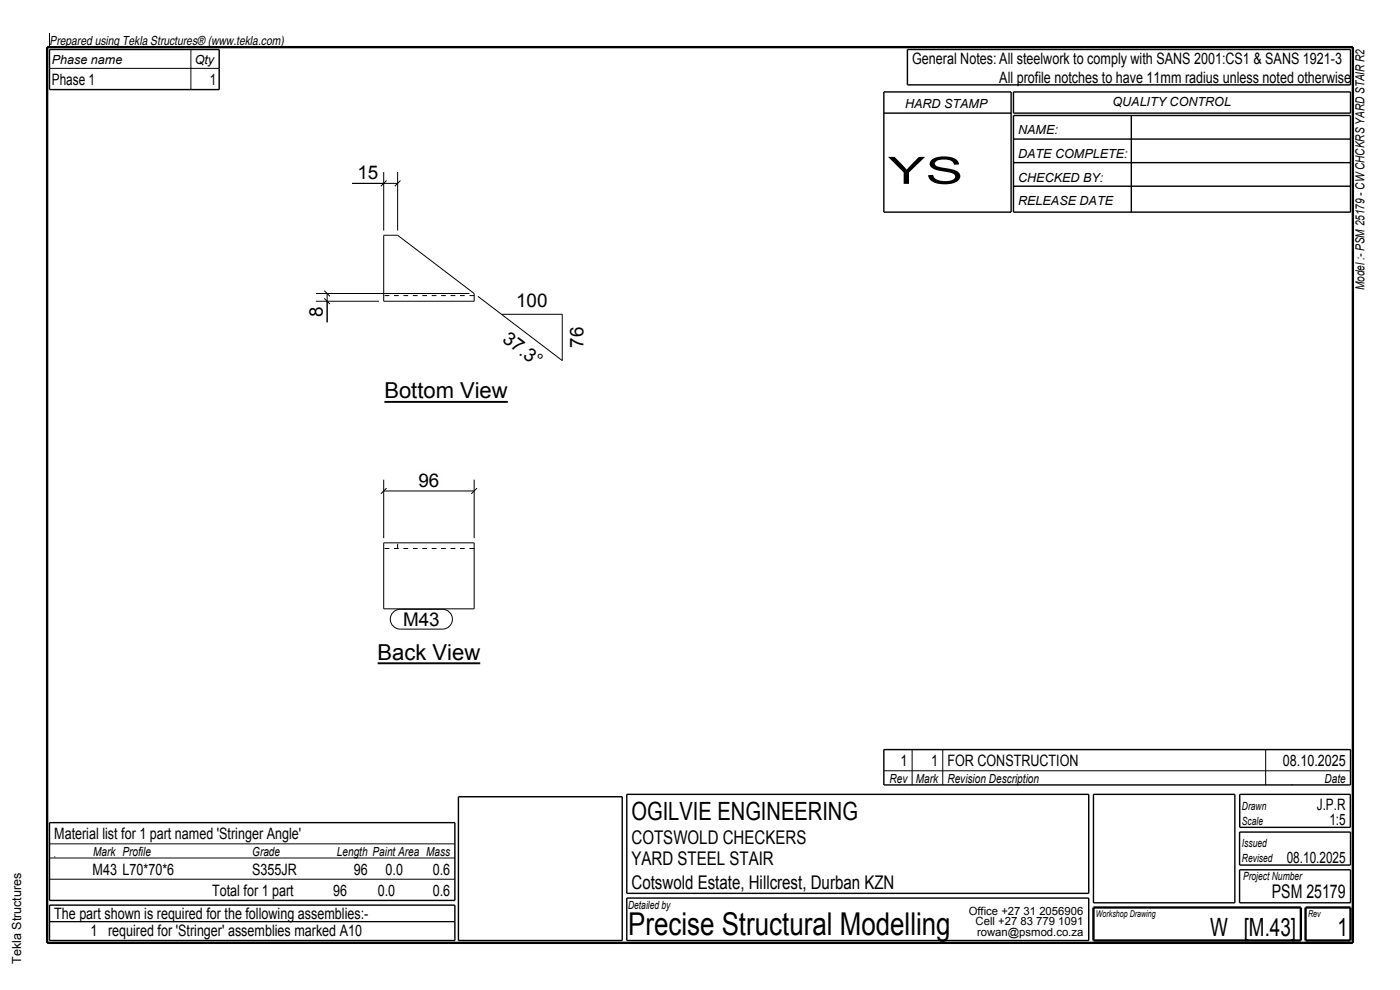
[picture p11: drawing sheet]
<svg xmlns="http://www.w3.org/2000/svg" width="297mm" height="210mm" viewBox="0 0 297 210" stroke-linecap="round" stroke-linejoin="round" font-family="sans-serif">
<defs><g id="words">
<text font-size="8" x="188.4" y="39">YS</text>
<text font-size="6.7" x="133.3" y="198.3">Precise Structural Modelling</text>
<g font-size="5.3">
<text x="134" y="174">OGILVIE ENGINEERING</text>
<text x="256.8" y="198.5">W [M.43]</text>
<text x="283.8" y="198.5">1</text>
</g>
<g font-size="4.7">
<text x="81.5" y="84.5">Bottom View</text>
<text x="80.1" y="139.9">Back View</text>
</g>
<g font-size="4">
<text x="75.8" y="38">15</text>
<text x="109.5" y="65.2">100</text>
<text x="68.5" y="67.3" transform="rotate(-90 68.5 67.3)">8</text>
<text x="106.4" y="72.3" transform="rotate(37 106.4 72.3)">37.3°</text>
<text x="123.8" y="73.8" transform="rotate(-90 123.8 73.8)">76</text>
<text x="88.8" y="103.2">96</text>
<text x="85.5" y="132.8">M43</text>
<text x="134" y="179">COTSWOLD CHECKERS</text>
<text x="134" y="183.5">YARD STEEL STAIR</text>
<text x="134" y="188.5">Cotswold Estate, Hillcrest, Durban KZN</text>
<text x="269.8" y="190.5">PSM 25179</text>
</g>
<g font-size="3.3">
<text x="193.5" y="13.5">General Notes: All steelwork to comply with SANS 2001:CS1 &amp; SANS 1921-3</text>
<text x="212" y="17.5">All profile notches to have 11mm radius unless noted otherwise</text>
<text x="11" y="18">Phase 1</text>
<text x="44.5" y="18">1</text>
<text x="191" y="162.5">1</text>
<text x="197.5" y="162.5">1 FOR CONSTRUCTION</text>
<text x="272.2" y="162.5">08.10.2025</text>
<text x="279.4" y="171.8">J.P.R</text>
<text x="11.5" y="178">Material list for 1 part named 'Stringer Angle'</text>
<text x="282" y="175">1:5</text>
<text x="19.6" y="185.5">M43 L70*70*6</text>
<text x="53.5" y="185.5">S355JR</text>
<text x="75" y="185.5">96</text>
<text x="81.8" y="185.5">0.0</text>
<text x="91.8" y="185.5">0.6</text>
<text x="273" y="183">08.10.2025</text>
<text x="45" y="190">Total for 1 part</text>
<text x="70.7" y="190">96</text>
<text x="80.1" y="190">0.0</text>
<text x="91.8" y="190">0.6</text>
<text x="11.5" y="195">The part shown is required for the following assemblies:-</text>
<text x="19.2" y="198.5">1 required for 'Stringer' assemblies marked A10</text>
</g>
<g font-size="2.7">
<text x="10.5" y="9.5">Prepared using Tekla Structures® (www.tekla.com)</text>
<text x="11" y="13.5">Phase name</text>
<text x="41.3" y="13.5">Qty</text>
<text x="192" y="23">HARD STAMP</text>
<text x="236" y="22.5">QUALITY CONTROL</text>
<text x="216" y="28.5">NAME:</text>
<text x="216" y="33.5">DATE COMPLETE:</text>
<text x="216" y="38.5">CHECKED BY:</text>
<text x="216" y="43.5">RELEASE DATE</text>
<text x="289.5" y="61.5" transform="rotate(-90 289.5 61.5)">Model :- PSM 25179 - CW CHCKRS YARD STAIR R2</text>
<text x="188.7" y="166">Rev</text>
<text x="194.3" y="166">Mark</text>
<text x="201" y="166">Revision Description</text>
<text x="281" y="166">Date</text>
<text x="19.8" y="181.5">Mark Profile</text>
<text x="53.5" y="181.5">Grade</text>
<text x="71.5" y="181.5">Length Paint Area Mass</text>
<text x="4.5" y="204.5" transform="rotate(-90 4.5 204.5)">Tekla Structures</text>
</g>
<g font-size="2.4">
<text x="263.5" y="171.8">Drawn</text>
<text x="263.5" y="179.8">Issued</text>
<text x="263.5" y="175">Scale</text>
<text x="263.5" y="182.8">Revised</text>
<text x="263.7" y="186.8">Project Number</text>
<text x="133.3" y="192.8">Detailed by</text>
<text x="205.5" y="194">Office +27 31 2056906</text>
<text x="207" y="196.3">Cell +27 83 779 1091</text>
<text x="207.3" y="198.5">rowan@psmod.co.za</text>
</g>
<g font-size="2">
<text x="232.5" y="194.5">Workshop Drawing</text>
<text x="277.5" y="194.5">Rev</text>
</g>
</g></defs>
<path d="M10 10h277v190h-277z" fill="none" stroke="#000" stroke-width=".5"/>
<path d="M80.1 140.7h21.8" fill="none" stroke="#000" stroke-width=".4"/>
<path d="M80.1 136.4h21.8v3.5h-21.8z" fill-rule="evenodd" fill="#fefefb"/>
<path d="M81.5 85.2h26.2" fill="none" stroke="#000" stroke-width=".4"/>
<path d="M81.5 81h26.2v3.5h-26.2z" fill-rule="evenodd" fill="#fefefb"/>
<path d="M100.6 62.7h-19.2M84.4 116.3v-1.2M100.6 116.3h-19.2" fill="none" stroke="#000" stroke-width=".21" stroke-dasharray="1 1 1 1" stroke-linecap="butt"/>
<g fill="none" stroke="#000" stroke-width=".21">
<path d="M10.5 7v3M10.5 14.5h36M40.5 10.5v8.5M74.7 38.9h9.7M81.4 36.5v12.4M82 38.3l-1.2 1.2M84.4 36.5v12.4M85 38.3l-1.2 1.2M81.4 49.9h3l16.2 12.4v1.6h-19.2zM67 63.9h13.4M67 62.3h32.6M68.8 63.3l1.2 1.2"/>
<path d="M68.8 61.7l1.2 1.2M69.4 62.3v6.1M101.4 62.9l17.9 13.6v-9.8h-12.9M81.4 115.1h19.2v14h-19.2zM81.4 101.7v12.4M81.4 104.1h19.2M82 103.5l-1.2 1.2M100.6 101.7v12.4M101.2 103.5l-1.2 1.2M187.5 159h99M193.5 159v7.5M200 159v7.5"/>
<path d="M268.5 159v7.5M10.5 179h86M187.5 163.5h99M274 166.5h.1M10.5 195.5h86M10.5 186.5h86M10.5 182h86M11.5 181.8h.1"/>
</g>
<g fill="none" stroke="#000" stroke-width=".3">
<path d="M10.5 10.5h36v8.5h-36zM187.5 19.5h27v25.5h-27zM192.5 10.5h94v7.5h-94zM215 19.5h71.5v4.5h-71.5zM187.5 24h27M215 24.5h71.5v20.5h-71.5zM215 29.5h71.5M215 34.5h71.5M215 39.5h71.5M240 24.5v20.5M187.5 159h99v7.5h-99zM10.5 174.5h86v16.5h-86z"/>
<path d="M97.3 169h34.7v30.5h-34.7zM133 168.5h98v21h-98zM232 168.5h30v23h-30zM263 176.5h23.5v7h-23.5zM263 168.5h23.5v7h-23.5zM10.5 192h86v7.5h-86zM133 190.5h98v9h-98zM263 184.5h23.5v7h-23.5z"/>
</g>
<path d="M232 192.5h44v7h-44zM277 192.5h9.5v7h-9.5z" fill="none" stroke="#000" stroke-width=".5"/>
<g fill="#fefefb">
<path d="M88.2 99.6h5.6v4.2h-5.6z" fill-rule="evenodd"/>
<path d="M85.5 129.8h7.8v3h-7.8z" fill-rule="evenodd"/>
<path d="M85.5 129.8h7.8v3h-7.8z" fill-rule="evenodd"/>
</g>
<path d="M83.4 129.9l.9-.6 .6-.1h9a2.1 2.1 0 0 1 2.1 2.1 2.1 2.1 0 0 1-2.1 2.1h-9a2.1 2.1 0 0 1-1.9-1.2 2.1 2.1 0 0 1 .4-2.3z" fill="none" stroke="#000" stroke-width=".21"/>
<g fill="#fefefb">
<path d="M75.2 34.4h5.7v4.2h-5.7z" fill-rule="evenodd"/>
<path d="M64.9 64.4h4.2v3.5h-4.2z" fill-rule="evenodd"/>
</g>
<use href="#words"/>
</svg>
